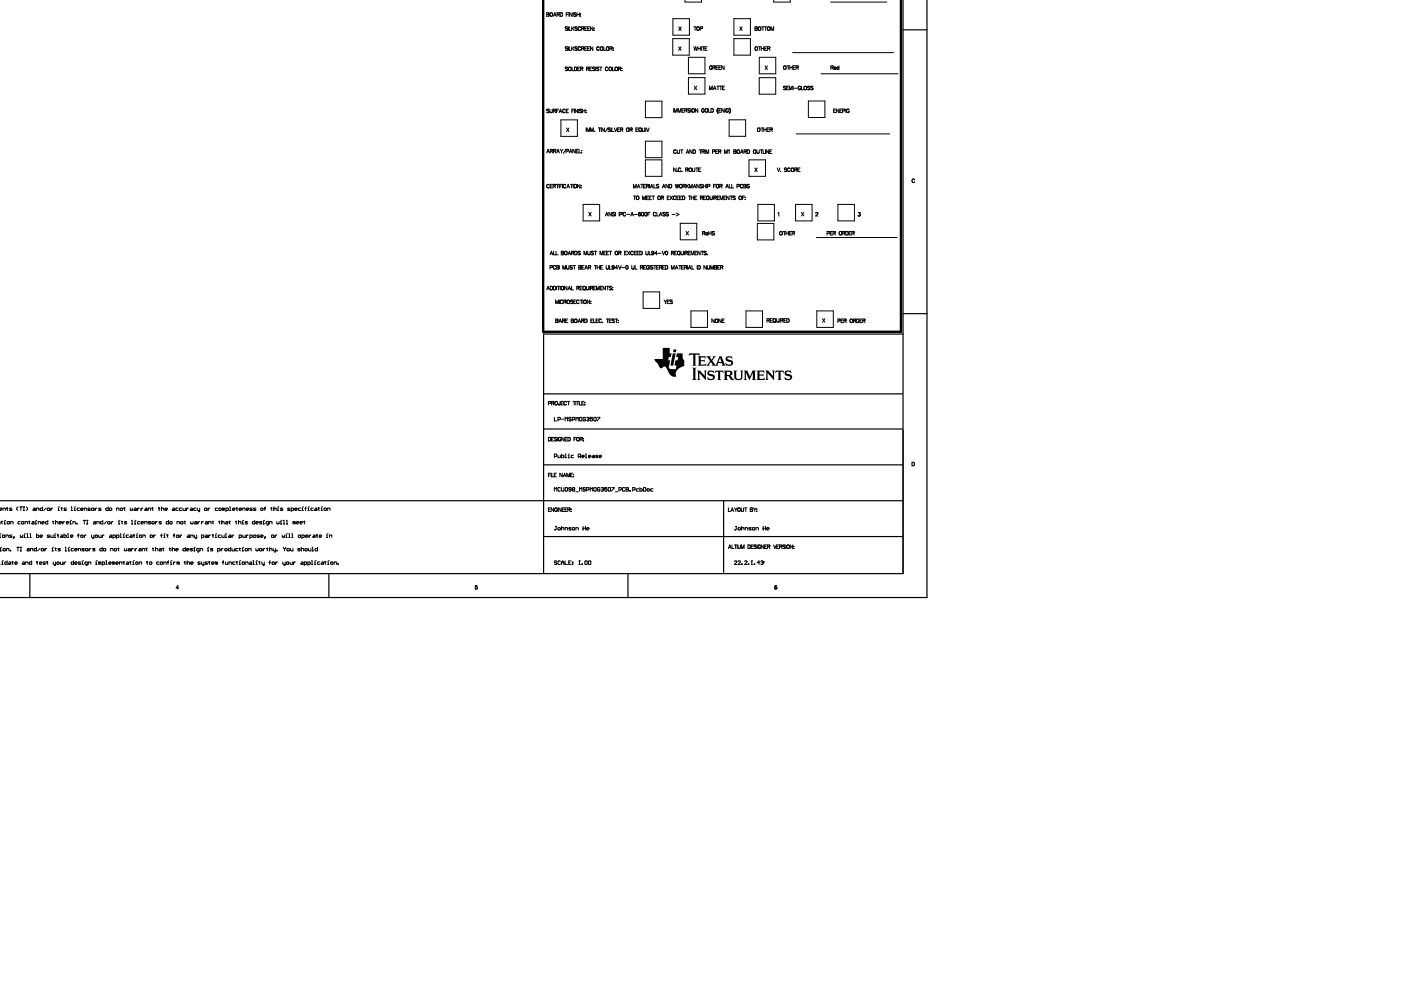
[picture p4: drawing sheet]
<svg xmlns="http://www.w3.org/2000/svg" width="297mm" height="210mm" viewBox="0 0 297 210" stroke-linecap="round" stroke-linejoin="round" font-family="sans-serif">
<g fill="none" stroke="#000" stroke-width=".21">
<path d="M145.2 0v.4h3.5v-.4M164 0v.4h3.5v-.4M115.9 2.7l.5 .1-.2 .3 .2 .1-.1 .2-.4 .1zM115.9 3.1h.3M117.3 3.5l.3-.8 .3 .8M117.5 3.2h.3M118.1 3.1l.4-.1 .1-.2-.5-.1v.8M118.4 3.1l.2 .4M118.8 2.7h.2a.41 .41 0 0 1 .3 .4 .41 .41 0 0 1-.3 .4h-.2zM120.1 3.1h.2M120.4 14.3l-.2-.1-.4 .1 .6 .6-.2 .1-.4-.1M120.4 5.8l-.2-.1-.4 .1 .6 .5-.2 .1-.4-.1"/>
<path d="M120.4 10l-.2-.1-.4 .1 .6 .6-.2 .1-.4-.1M120.5 5.7v.7M120.5 9.9v.8M120.5 2.7h-.4v.8M120.6 2.7v.8M120.7 5.7v.7h.4M120.7 9.9v.8h.4M121.2 5.7v.7M121.2 9.9v.8M121.3 2.7v.8l-.5-.8v.8M121.3 14.2v.8h.4M121.4 10.2l.3 .5"/>
<path d="M121.4 6l.3 .4M121.5 2.7v.8M121.7 3h.1M121.7 9.9l-.5 .5M121.7 5.7l-.5 .5M121.7 3l.4 .1 .1 .2-.2 .2-.3-.2M121.8 14.2h.3a.41 .41 0 0 1 .2 .4 .41 .41 0 0 1-.2 .4h-.3zM122.2 2.8l-.4-.1-.1 .3M122.3 2.7v.8M122.3 3.1h.5M122.4 5.8l-.2-.1-.3 .1 .5 .4-.2 .2-.3-.1M122.4 10l-.2-.1-.3 .1 .5 .5-.2 .2-.3-.1"/>
<path d="M122.5 14.6h.3M122.8 2.7v.8M123 14.2h-.5v.8h.5M123.1 3h.1M123.1 14.6h.4v-.3l-.4-.1v.8M123 3.4h.1M123.1 10.1a.28 .28 0 0 0-.3-.2 .28 .28 0 0 0-.2 .3v.2a.28 .28 0 0 0 .2 .3 .28 .28 0 0 0 .3-.2M123.1 5.9a.28 .28 0 0 0-.3-.2 .28 .28 0 0 0-.2 .3v.2a.28 .28 0 0 0 .2 .2 .28 .28 0 0 0 .3-.1M123.3 14.6l.3 .4M123.6 10.3l.2 .4M123.6 6l.2 .4M123.8 6h-.5"/>
<path d="M123.8 10.2l-.5 .1M123.8 10l-.5-.1v.8M123.8 10h.1M123.8 6v-.3h-.5v.7M123.8 10v.2M123.8 10.2h.1M123.8 6h.1M124 6h.3M124 10.3h.3M124.4 14.6h.4v-.3l-.4-.1v.8M124.5 5.7h-.5v.7h.5M124.5 9.9h-.5v.8h.5"/>
<path d="M124.6 6h.3M124.6 10.3h.3M124.6 14.6l.3 .4M125 14.6h.3M125.1 5.7h-.5v.7h.5M125.1 9.9h-.5v.8h.5M125.5 14.2h-.5v.8h.5M125.7 5.7v.7l-.5-.7v.7M125.7 9.9v.8l-.5-.8v.8M125.9 5.9h.1M125.9 6.4h.1M126.1 14.3l-.1-.1-.4 .1 .5 .5-.1 .2-.4-.1"/>
<path d="M126.3 14.2v.8M127 14.3l-.2-.1-.3 .1 .5 .6-.2 .1-.3-.1M127 10.1a.28 .28 0 0 0-.3-.2 .28 .28 0 0 0-.2 .3v.2a.28 .28 0 0 0 .2 .3 .28 .28 0 0 0 .3-.2M127.1 14.2h.5M127.4 14.2v.8M128 9.9v.8h.5M128.9 14.4a.28 .28 0 0 0-.3-.2 .28 .28 0 0 0-.3 .3v.2a.28 .28 0 0 0 .3 .3 .28 .28 0 0 0 .3-.2M129.3 10.3l.4-.1 .1-.2-.5-.1v.8M129.5 10.3l.3 .4M129.9 14.2v.8h.4M130 10.2h.1M130 10.6h.1"/>
<path d="M130 10.6v.1M131.1 14.6h.5v-.3l-.5-.1v.8M131.4 14.6l.2 .4M131.8 14.5h.1M131.8 14.9h.1M142.6 8.2h3.5v3.5h-3.5zM142.7 4h3.5v3.5h-3.5zM143.9 9.9l.5 .8M143.9 5.7l.5 .7M144.4 9.9l-.5 .8M144.4 5.7l-.5 .7M146 12.1h3.5v3.5h-3.5z"/>
<path d="M146 16.5h3.5v3.5h-3.5zM147.1 5.7h.5M147.1 9.9l.2 .8 .2-.8 .2 .8 .1-.8M147.2 18.3l.5 .7M147.4 5.7v.7M147.7 18.3l-.5 .7M148 9.9v.8M148 10.3h.5M148.5 6.1l.4-.1v-.2l-.4-.1v.7M148.5 9.9v.8M148.7 9.9v.8M148.9 9.9h.5"/>
<path d="M149.1 9.9v.8M149.5 10.3h.2M149.9 9.9h-.4v.8h.4M150.4 19v-.7l.3 .7 .3-.7v.7M151 14.1a.28 .28 0 0 0-.3-.1 .28 .28 0 0 0-.3 .2v.2a.27 .27 0 0 0 .3 .3 .27 .27 0 0 0 .3-.3h-.2M151.2 19l.3-.7 .3 .7M151.3 18.8h.4M151.4 14.3l.3 .4M151.6 14.3h-.5M151.6 14.2v-.2h-.5v.7M151.6 14.2v.1M151.8 14.3h.3"/>
<path d="M152 18.3h.5M152.2 18.3v.7M152.3 14h-.5v.7h.5M152.4 14.3h.3M152.6 18.3h.5M152.8 18.3v.7M152.9 14h-.5v.7h.5M153.2 18.6h.3M153.5 14v.7l-.5-.7v.7M153.6 18.3h-.4v.7h.4M155.6 4h3.5v3.5h-3.5zM155.6 8.2h3.5v3.5h-3.5z"/>
<path d="M156.8 5.7l.6 .7M157.4 5.7l-.6 .7M160.1 5.7l.4 .1-.1 .2 .2 .2-.1 .2h-.4zM160.1 6h.3M160.8 9.9h.5M161 16.5h3.5v3.5h-3.5zM161 12.1h3.5v3.5h-3.5zM161.1 9.9v.8M161.4 10.3h.5M161.4 9.9v.8M161.5 5.7h.5M161.8 5.7v.7"/>
<path d="M161.9 9.9v.8M162.1 5.7h.5M162.1 10.3h.3M162.2 14l.5 .7M162.4 5.7v.7M162.6 9.9h-.5v.8h.5M162.7 14l-.5 .7M162.7 10.3l.5-.1v-.2l-.5-.1v.8M163 10.3l.2 .4M163.5 6.4v-.7l.2 .7 .3-.7v.7M166.6 18.4l-.2-.1-.3 .1 .5 .4-.2 .2-.3-.1M166.8 18.6h.3"/>
<path d="M166.9 14h.5M167.1 14v.7M167.2 18.3h-.4v.7h.4M167.4 19v-.7l.3 .7 .2-.7v.7M167.5 14.3h.5M167.5 14v.7M168 14v.7M168.1 11.2h21.3M168.2 18.3v.7M168.2 14.3h.3M168.3 18.7h.7M168.6 14h-.4v.7h.4"/>
<path d="M168.8 14.3h.4v-.3h-.4v.7M169 14.3l.3 .4M169.7 18.5a.28 .28 0 0 0-.3-.2 .28 .28 0 0 0-.2 .3v.1a.27 .27 0 0 0 .3 .3 .27 .27 0 0 0 .2-.3h-.1M169.9 18.3v.7h.5M171.7 18.4l-.2-.1-.3 .1 .5 .5-.2 .1-.3-.1M172.4 18.4l-.2-.1-.3 .1 .5 .5-.2 .1-.3-.1M174.1 15.6h16.3M176.1 .4h11.9M176.2 14.3h.4v-.3h-.4v.7M176.4 14.3l.3 .4M176.8 14.4l.2 .3 .3-.1M176.9 14.3h.3l.1 .1h-.5z"/>
<path d="M177.9 14.3a.24 .24 0 0 0-.4 0 .24 .24 0 0 0 0 .4 .24 .24 0 0 0 .4-.1M177.9 14v.7M115.9 32.4l.3-.7 .3 .7M116 32.2h.4M116.4 23.3l-.2-.2-.3 .2 .5 .5-.2 .1-.3-.1M116.5 39.3a.28 .28 0 0 0-.4-.2 .28 .28 0 0 0-.2 .3v.2a.28 .28 0 0 0 .2 .2 .28 .28 0 0 0 .4-.1M116.6 23.1v.6l.2 .2 .3-.1v-.7M116.7 39.4h.3M116.7 32h.4v-.3h-.4v.7M116.9 32l.3 .4M117.1 39.1h-.4v.7h.4M117.3 39.4h.4v-.2l-.4-.1v.7"/>
<path d="M117.3 23.5h.4l.1-.3-.5-.1v.8M117.3 32h.5v-.3h-.5v.7M117.5 39.4l.3 .4M117.6 23.5l.2 .4M117.6 32l.3 .4M117.9 39.1h.6M118 23.5h.3M118 32.4l.3-.7 .3 .7M118.1 32.2h.4M118.2 39.1v.7M118.5 23.1h-.5v.8M118.5 39.1v.7"/>
<path d="M118.5 23.9l.3-.8 .3 .8M118.7 23.7h.3M118.7 39.4h.3M118.8 31.7l.3 .3M118.9 25.4h3.5v3.5h-3.5zM119.1 32v.4M119.2 39.1h-.5v.7M119.3 39.1v.7M119.4 31.7l-.3 .3M119.8 23.3a.28 .28 0 0 0-.3-.2 .28 .28 0 0 0-.2 .3v.2a.28 .28 0 0 0 .2 .3 .28 .28 0 0 0 .3-.2M120 39.3a.28 .28 0 0 0-.4-.2 .28 .28 0 0 0-.2 .3v.2a.28 .28 0 0 0 .2 .2 .28 .28 0 0 0 .4-.1M120 31.7l-.5 .8"/>
<path d="M120 32.1l.5-.1v-.3h-.5v.7M120.1 23.5h.2M120.1 27.1l.5 .8M120.2 39.8l.3-.7 .3 .7M120.3 39.6h.3M120.5 23.1h-.4v.8h.4M120.6 27.1l-.5 .8M120.7 32.4l.3-.7 .3 .7M120.8 32.2h.4M120.9 39.1h.5M121.2 39.1v.7M121.3 23.5h.2"/>
<path d="M121.5 39.1v.7M121.7 23.1h-.4v.8M121.8 23.1v.8M122 31.7v.7l-.5-.7v.7M122.2 32h.3M122.5 23.1v.8l-.5-.8v.8M122.6 31.7h-.4v.7h.4M122.7 23.1v.8M122.8 31.7v.7h.4M123 39.1v.7l-.6-.7v.7M123.2 39.8h.1M123.2 39.3h.1"/>
<path d="M123.4 31.9h.1M123.3 32.3h.1M123.4 23.3l-.2-.2-.4 .2 .6 .4-.2 .2-.4-.1M123.4 31.9l-.1 .1M123.5 23.5h.5M123.5 23.1v.8M124 23.1v.8M124.3 23.4h.1M124.3 27.1v.8M124.3 23.8h.1M124.3 23.8v.1M124.4 27.9v-.8l.3 .8 .3-.8v.8"/>
<path d="M125.2 27.9v-.8l.3 .8 .3-.8v.8M126 27.8h.1M126.1 27.8h-.1M126.9 27.1h.5M127.1 27.1v.8M127.5 27.1v.8M128.1 27.1v.8l-.5-.8v.8M128.8 27.1l-.5 .9M129.4 27.2l-.2-.1-.3 .1 .5 .6-.2 .1-.3-.1M129.6 27.1v.8M129.7 27.1v.8h.5M130.2 27.1l.3 .8 .3-.8"/>
<path d="M130.9 27.5h.3M131.4 27.1h-.5v.8h.5M131.5 27.5h.5v-.3l-.5-.1v.8M131.8 27.5l.2 .4M133.6 27.5h.4v-.3l-.4-.1v.8M133.8 27.5l.3 .4M134.3 39.8v-.7l.3 .7 .3-.7v.7M134.8 27.5h.3M135.1 39.8l.3-.7 .3 .7M135.2 39.6h.4M135.3 27.1h-.5v.8h.5M135.8 27.7l.2 .3"/>
<path d="M135.9 39.1h.5M136.1 39.1v.7M136.2 27.1v.6l.2 .2 .3-.1v-.7M136.5 39.4h.2M136.8 21.4h3.5v3.5h-3.5zM136.8 29.9h3.5v3.5h-3.5zM136.8 33.9h3.5v3.5h-3.5zM136.9 27.1v.8M136.9 39.1h-.4v.7h.4M137 39.4h.5v-.2l-.5-.1v.7M137.1 27.1l.3 .8 .2-.8M137.3 39.4l.3 .4"/>
<path d="M137.7 39.1v.7M137.9 39.8l.3-.7 .3 .7M138 39.6h.4M138.6 39.1v.7h.5M139.6 39.5v.1M139.6 39.6v.2l-.4-.1M139.7 39.2l-.2-.1-.3 .1 .4 .3M140.4 39.8l.3-.7 .3 .7M140.5 39.6h.4M141.7 39.1v.7l-.5-.7v.7M141.9 39.1h.3a.41 .41 0 0 1 .2 .4 .41 .41 0 0 1-.2 .3h-.3zM142.8 23v.8"/>
<path d="M143 23.8v-.8l.3 .8 .3-.8v.8M143.2 39.1l.2 .7 .1-.7 .2 .7 .2-.7M143.3 35.6v.8l-.5-.8v.8M143.4 31.9a.28 .28 0 0 0-.4-.1 .28 .28 0 0 0-.2 .3v.1a.28 .28 0 0 0 .2 .3 .28 .28 0 0 0 .4-.2M143.6 36.3h.1M143.6 31.8v.5l.2 .2 .2-.1 .1-.6M143.6 36.3v.1M143.8 23.8v-.8l.3 .8 .3-.8v.8M144.3 31.8h.5M144.3 35.8a.28 .28 0 0 0-.3-.2 .28 .28 0 0 0-.2 .3v.2a.28 .28 0 0 0 .2 .3 .28 .28 0 0 0 .3-.2M144.5 36.3l.1 .1M144.5 31.8v.7"/>
<path d="M144.6 36.4h.1M144.6 23.4h.3M144.8 39.4h.5v-.2l-.5-.1v.7M145 23h-.4v.8h.4M145.1 39.4l.2 .4M145.2 23.4h.4v-.3l-.4-.1v.8M145.4 23.4l.3 .4M145.5 32.5l.3-.7 .3 .7M145.5 39.1v.7M145.6 32.3h.4M145.6 36l.3 .4M145.7 39.4l.3 .4"/>
<path d="M145.8 35.6h-.4v.8M145.8 35.6v.1M145.8 35.7v.2l-.4 .1M146 39.1l-.5 .5M146.2 39.8v-.7l.3 .7 .3-.7v.7M146.4 23.1l-.2-.1-.4 .1 .6 .5-.2 .2-.4-.1M146.5 23v.8M146.8 31.8v.7l-.6-.7v.7M146.8 35.6v.6l.2 .2 .3-.1v-.7M147 31.8h.2a.41 .41 0 0 1 .3 .3 .41 .41 0 0 1-.3 .4h-.2zM147 39.8l.3-.7 .2 .7M147.1 39.6h.3"/>
<path d="M147.5 35.6h.5M147.8 35.6v.8M148 23v.8l-.6-.8v.8M148.1 36h.3M148.2 39.1v.7l-.5-.7v.7M148.2 31.8h.5M148.5 31.8v.7M148.6 35.6h-.5v.8h.5M148.8 32.1h.5v-.3h-.5v.7M148.9 39.5v.1M148.9 39.6v.2l-.5-.1M149 39.2l-.2-.1-.4 .1 .5 .3"/>
<path d="M149.1 32.1l.2 .4M149.1 39.1v.7M149.1 39.4h.5M149.3 23.2a.28 .28 0 0 0-.3-.2 .28 .28 0 0 0-.2 .3v.2a.27 .27 0 0 0 .2 .3 .27 .27 0 0 0 .3-.3h-.2M149.5 31.8v.7M149.6 39.1v.7M149.7 32.5v-.7l.3 .7 .3-.7v.7M149.8 39.1v.7M150 39.5l.4-.1 .1-.2-.5-.1v.7M150.2 23v.8h.5M150.8 23h.2a.41 .41 0 0 1 .3 .4 .41 .41 0 0 1-.3 .4h-.2zM151.1 32.2l.4-.1v-.3h-.4v.7"/>
<path d="M151.3 39.4h.3M151.7 39.1h-.4v.7M151.7 32.1h.3M152.1 23.9l.2 .2M152.2 23l-.2 .4 .1 .5M152.2 23l-.1 .4v.4M152.2 31.8h-.5v.7h.5M152.3 22.9l-.1 .1M152.3 32.1h.5v-.3h-.5v.7M152.4 23.4h.3M152.6 39.4h.4l.1-.2-.5-.1v.7M152.6 32.1l.3 .4"/>
<path d="M152.8 39.4l.3 .4M152.9 23h-.5v.8h.5M153.5 23v.8l-.5-.8v.8M153.6 32.5v-.7l.3 .7 .3-.7v.7M153.7 23v.8M153.9 39.8l.3-.7 .2 .7M154 39.6h.3M154.4 31.9l.2-.1v.7M154.4 23.2a.28 .28 0 0 0-.3-.2 .28 .28 0 0 0-.2 .3v.2a.27 .27 0 0 0 .3 .3 .27 .27 0 0 0 .2-.3h-.1M154.6 25.4h3.5v3.5h-3.5zM154.6 22.9l.1 .1M154.6 39.1v.7h.5"/>
<path d="M154.7 23l.1 .1M154.7 23l.2 .4-.2 .6M154.7 24l-.1 .1M154.8 23.1v.4M154.8 23.7l-.1 .3M155.1 39.1v.7h.5M155.6 31.8h.4l-.1 .3 .2 .2-.1 .2h-.4zM155.6 32.1h.3M156.3 39.5l.4-.1v-.2l-.4-.1v.7M157 32.5l.3-.7 .3 .7M157.1 32.3h.4M157.5 39.3a.28 .28 0 0 0-.3-.2 .28 .28 0 0 0-.3 .3v.2a.28 .28 0 0 0 .3 .2 .28 .28 0 0 0 .3-.1"/>
<path d="M157.7 39.1l.5 .1-.2 .2 .2 .2-.1 .2h-.4zM157.7 39.4h.3M157.8 32.1h.4v-.3h-.4v.7M158 32.1l.3 .4M158.4 31.8h.3a.41 .41 0 0 1 .3 .3 .41 .41 0 0 1-.3 .4h-.3zM158.8 33.9h3.5v3.5h-3.5zM158.9 39.2l-.2-.1-.3 .1 .5 .4-.2 .2-.3-.1M160 35.6l.5 .8M160.5 31.8v.5l.2 .2 .2-.1 .1-.6M160.5 35.6l-.5 .8M161.2 31.8h.5M161.3 27.1h.5"/>
<path d="M161.4 31.8v.7M161.6 27.1v.8M161.8 31.8v.7h.4M161.9 27.1v.8M161.9 27.5h.5M162.3 31.8v.7M162.4 27.1v.8M162.6 27.5h.3M163 31.8v.7l-.5-.7v.7M163.1 27.1h-.5v.8h.5M163.2 32.1h.3M163.2 27.5h.5v-.3l-.5-.1v.8"/>
<path d="M163.5 27.5l.3 .4M163.7 31.8h-.5v.7h.5M164.8 35.6l.3 .8 .3-.8M165.5 36.3v.1M165.5 36.4h.1M166.8 35.7l-.2-.1-.3 .1 .5 .5-.2 .2-.3-.1M167.5 35.8a.28 .28 0 0 0-.3-.2 .28 .28 0 0 0-.2 .3v.2a.28 .28 0 0 0 .2 .3 .28 .28 0 0 0 .3-.2M168.5 36l.4-.1 .1-.2-.5-.1v.8M168.7 36l.3 .4M168.8 28.4h19.8M169.2 36h.3M169.6 35.6h-.4v.8h.4"/>
<path d="M171.4 21.4h3.5v3.5h-3.5zM176.7 23.5h.3M177.2 23.1h-.5v.8h.5M177.8 23.1v.8l-.5-.8v.8M178.1 23.5h.2M178.5 23.1h-.4v.8h.4M178.7 23.5h.4v-.3l-.4-.1v.8M179.3 23.1v.8M180 23.3a.28 .28 0 0 0-.3-.2 .28 .28 0 0 0-.2 .3v.2a.27 .27 0 0 0 .3 .3 .27 .27 0 0 0 .2-.3h-.1M193.9 38.1a.28 .28 0 0 0-.3-.2 .28 .28 0 0 0-.2 .3v.2a.28 .28 0 0 0 .2 .3 .28 .28 0 0 0 .3-.2M116.6 56.7h.4l.1-.3-.5-.1v.8M116.6 54l.3-.7 .3 .7"/>
<path d="M116.7 53.8h.4M117.4 53.3v.7h.4M117.8 56.5a.28 .28 0 0 0-.3-.2 .28 .28 0 0 0-.2 .3v.2a.28 .28 0 0 0 .2 .3 .28 .28 0 0 0 .3-.2M117.9 53.3v.7h.4M118 56.3l.5 .1-.1 .3 .2 .1-.1 .2-.5 .1zM118 56.7h.4M119 53.3h.5l-.2 .3 .2 .2-.1 .2h-.4zM119 53.6h.3M119.3 57.1v-.8l.3 .8 .3-.8v.8M120.1 56.3v.6l.2 .2 .3-.1v-.7M120.4 54l.3-.7 .3 .7M120.5 53.8h.4"/>
<path d="M121.3 56.4l-.1-.1-.4 .1 .5 .5-.1 .2-.4-.1M121.4 53.6l.3 .4M121.5 56.3h.5M121.6 53.3h-.4v.7M121.6 53.3h.1M121.7 53.3l-.1 .3h-.4M121.8 56.3v.8M121.9 53.3h.2a.41 .41 0 0 1 .3 .3 .41 .41 0 0 1-.3 .4h-.2zM122.6 53.5v.1M122.6 53.6l.4 .1 .1 .2-.2 .1-.4-.1M122.7 56.3l.5 .1-.2 .3 .2 .1-.1 .2-.4 .1zM122.7 56.7h.3"/>
<path d="M123.1 53.4l-.4-.1-.1 .2M123.4 56.7h.3M123.6 43.3h3.5v3.5h-3.5zM123.8 54v-.7l.3 .7 .3-.7v.7M123.9 56.3h-.5v.8h.5M124 57.1l.3-.8 .3 .8M124.1 56.8h.4M124.6 53.3v.5l.2 .2 .3-.1v-.6M124.8 45l.5 .8M125 56.7l.2 .4M125.2 56.6l-.5 .1M125.2 56.6v-.3h-.5v.8"/>
<path d="M125.2 56.6h.1M125.3 45l-.5 .8M125.8 53.4l-.1-.1-.4 .1 .5 .4-.1 .2-.4-.1M126 53.3h.5M126 56.3h.5M126.3 53.3v.7M126.3 56.3v.8M126.6 56.7h.5M126.6 56.3v.8M127.1 56.3v.8M127.2 54v-.7l.3 .7 .3-.7v.7M127.3 56.7h.3"/>
<path d="M127.8 56.3h-.5v.8h.5M128 53.6h.3M128.4 45.8l.2-.8 .3 .8M128.5 45.5h.3M128.5 53.3h-.5v.7h.5M128.5 56.3v.6l.2 .2 .3-.1v-.7M128.6 53.6h.3M129.1 53.3h-.5v.7h.5M129.2 53.3h.5M129.2 56.3v.8h.5M129.5 53.3v.7M129.6 45v.8l-.5-.8v.8"/>
<path d="M130.2 56.6l-.1 .4h-.3M130.3 45.5h.1M130.3 45.5v.3l-.5-.1M130.3 45.1l-.1-.1-.4 .1 .5 .4M130.5 45v.8M131 56.8h-.6l.4-.5v.8M131.1 56.3l.3 .8 .3-.8M131.3 45v.8M131.4 53.6l.3 .4M131.6 53.3h-.4v.7M131.6 53.3h.1M131.6 53.3v.3h-.4"/>
<path d="M131.8 56.7h.6M131.9 45.4h-.5M131.9 45.4v-.3l-.5-.1v.8M131.9 45.4h.1M132.4 53.6h.3M132.6 45.2a.28 .28 0 0 0-.3-.2 .28 .28 0 0 0-.2 .3v.2a.28 .28 0 0 0 .2 .3 .28 .28 0 0 0 .3-.2M132.9 45.5h.6M132.9 53.3h-.5v.7h.5M133 53.3l.5 .7M133.5 53.3l-.5 .7M133.7 45.8l.3-.8 .3 .8M133.8 45.5h.4"/>
<path d="M133.9 56.3v.6l.3 .2 .2-.1 .1-.7M134.2 53.4a.28 .28 0 0 0-.3-.1 .28 .28 0 0 0-.2 .3v.1a.28 .28 0 0 0 .2 .3 .28 .28 0 0 0 .3-.2M134.3 41.6h.5M134.5 53.6h.3M134.5 45.5h.6M134.6 41.6v.7M134.7 56.3v.8h.4M134.9 53.3h-.4v.7h.4M135.1 53.6h.2M135.5 53.3h-.4v.7h.4M135.7 53.3h.2a.41 .41 0 0 1 .3 .3 .41 .41 0 0 1-.3 .4h-.2zM135.8 45.1h-.3l-.1 .4"/>
<path d="M136 56.7l.3 .4M136.1 45.1a.35 .35 0 0 1 .4 .3 .35 .35 0 0 1-.4 .4l-.1-.3zM136.2 56.6l-.4 .1M136.2 56.6v-.3h-.4v.8M136.2 56.6h.1M136.3 42.3v-.7l.2 .7 .3-.7v.7M136.5 56.7h.2M136.8 45.1a.35 .35 0 0 1 .4 .3 .35 .35 0 0 1-.4 .4l-.1-.3zM136.9 56.3h-.4v.8h.4M136.9 53.3v.5l.2 .2 .3-.1v-.6M137 41.9h.3M137.4 45.4h.2"/>
<path d="M137.5 41.6h-.5v.7h.5M137.6 56.5a.28 .28 0 0 0-.3-.2 .28 .28 0 0 0-.2 .3v.2a.27 .27 0 0 0 .2 .3 .27 .27 0 0 0 .3-.3h-.2M137.6 41.9h.3M137.6 53.3v.7h.5M137.8 56.3v.8M137.8 45h-.4v.8M138.1 41.6h-.5v.7h.5M138.2 41.6h.6M138.4 53.3l-.2 .2 .2 .2M138.4 53.7h.1M138.4 53.3h.1M138.4 53.3l.2 .2"/>
<path d="M138.4 56.4l-.1-.1-.4 .1 .5 .5-.1 .2-.4-.1M138.5 41.6v.7M138.6 56.3h.5M138.6 53.5l-.1 .5-.3-.1M138.6 53.5l-.2 .2M138.9 56.3v.8M139.1 45.2a.28 .28 0 0 0-.4-.2 .28 .28 0 0 0-.2 .3v.2a.28 .28 0 0 0 .2 .3 .28 .28 0 0 0 .4-.2M139.2 56.7h.3M139.3 45v.8h.4M139.4 53.8h-.6l.4-.5v.7M139.5 53.7h.7M139.7 56.3h-.5v.8h.5"/>
<path d="M139.8 45.8l.3-.8 .3 .8M139.9 45.5h.4M140.1 56.7l.2 .4M140.2 41.9h.4l.1-.3h-.5v.7M140.2 56.6l-.4 .1M140.3 56.6l-.1-.3h-.4v.8M140.3 56.6h-.1M140.4 53.3l.3 .7 .3-.7M140.5 41.9l.2 .4M140.5 56.7h.3M140.9 56.3h-.4v.8h.4M141 45.5h.1"/>
<path d="M141 45.5v.3l-.5-.1M141.1 45.1l-.2-.1-.4 .1 .5 .4M141.1 56.3h.2a.41 .41 0 0 1 .3 .4 .41 .41 0 0 1-.3 .4h-.2zM141.2 53.3a.35 .35 0 0 1 .4 .3 .35 .35 0 0 1-.4 .4l-.1-.3zM141.5 41.9h.3M141.7 45.5h.1M141.7 45.5v.3l-.5-.1M141.7 45.1l-.2-.1-.3 .1 .5 .4M141.9 41.6h-.4v.7h.4M142.1 41.6l.5 .7M142.4 57.1v-.8l.2 .8 .3-.8v.8M142.4 53.6h.4v-.3h-.4v.7"/>
<path d="M142.5 45.5h.6M142.6 41.6l-.5 .7M142.6 53.6l.3 .4M143 53.6h.3M143.1 57.1l.3-.8 .3 .8M143.3 56.8h.3M143.3 41.7a.28 .28 0 0 0-.3-.1 .28 .28 0 0 0-.3 .3v.1a.28 .28 0 0 0 .3 .3 .28 .28 0 0 0 .3-.2M143.4 45.1l.6 .4-.6 .3M143.5 53.3h-.5v.7h.5M143.5 41.9h.3M143.9 56.3h.5M144 53.9l.2 .2"/>
<path d="M144 41.6h-.5v.7h.5M144.1 41.9h.3M144.2 56.3v.8M144.2 47.3h3.5v3.5h-3.5zM144.4 53.3v.5l.2 .2 .3-.1v-.6M144.5 56.7h.3M144.6 41.6h-.5v.7h.5M144.7 41.6h.3a.41 .41 0 0 1 .2 .3 .41 .41 0 0 1-.2 .4h-.3zM145 56.3h-.5v.8h.5M145.1 53.3v.7M145.4 56.7l.2 .4M145.5 49.1l.5 .7"/>
<path d="M145.5 53.6l.3 .4M145.5 56.6l-.4 .1M145.6 56.6l-.1-.3h-.4v.8M145.6 56.6h-.1M145.7 53.3h-.4v.7M145.7 53.3h.1M145.7 53.3v.3h-.4M145.8 56.3v.8M145.9 53.6h.3M145.9 57.1l.3-.8 .3 .8M146 41.6h.5M146 49.1l-.5 .7"/>
<path d="M146 56.8h.4M146.2 41.6v.7M146.4 53.3h-.5v.7h.5M146.5 54v-.7l.3 .7 .3-.7v.7M146.6 41.9h.5M146.6 41.6v.7M146.7 56.3v.8h.4M147.1 41.6v.7M147.3 41.9h.3M147.3 53.6h.3M147.8 41.6h-.5v.7h.5M147.8 53.3h-.5v.7h.5"/>
<path d="M147.8 56.3v.8M148 56.3h.2a.41 .41 0 0 1 .3 .4 .41 .41 0 0 1-.3 .4h-.2zM148.4 53.3v.7l-.5-.7v.7M148.6 53.3h.6M148.7 41.9l.3 .4M148.9 53.3v.7M148.9 41.9h-.4M148.9 49.4h.5v-.3h-.5v.7M149 41.9l-.1-.3h-.4v.7M149 41.9h-.1M149.2 41.9h.3M149.2 49.4l.3 .4"/>
<path d="M149.6 41.6h-.4v.7h.4M149.8 53.4l-.2-.1-.4 .1 .6 .4-.2 .2-.4-.1M149.8 56.3v.8l-.6-.8v.8M150 56.3v.6l.2 .2 .2-.1 .1-.7M150 54h.1M150.1 42.2l.2 .2M150.3 49.4h.5M150.3 49.1v.7M150.5 41.6v.5l.2 .2 .3-.1v-.6M150.7 57.1v-.8l.3 .8 .3-.8v.8M150.8 49.1v.7M151.2 41.6v.7"/>
<path d="M151.4 41.9h.4l.1-.3h-.5v.7M151.5 56.3l.4 .1-.1 .3 .2 .1-.1 .2-.4 .1zM151.5 56.7h.3M151.5 49.2l-.2-.1-.3 .1 .5 .4-.2 .2-.3-.1M151.6 41.9l.3 .4M152.1 41.9h.3M152.2 56.7h.2M152.5 41.6h-.4v.7h.4M152.6 56.3h-.4v.8h.4M152.7 42.3v-.7l.3 .7 .2-.7v.7M152.8 56.7l.4-.1v-.2l-.4-.1v.8M153 56.7l.3 .4"/>
<path d="M153.5 41.9h.3M153.9 41.6h-.4v.7h.4M154.6 41.6v.7l-.5-.7v.7M154.8 41.6h.5M155 41.6v.7M155.9 41.7l-.2-.1-.3 .1 .5 .4-.2 .2-.3-.1M157.4 41.9h.3M157.9 41.6h-.5v.7M158 42.3h.1M158 41.8h.1M160.6 47.4h3.5v3.5h-3.5zM160.7 43.3h3.5v3.5h-3.5z"/>
<path d="M164.9 45.2l.2-.1v.7M166 49.1h.6M166.3 49.1v.7M166.6 49.4h.6M166.6 49.1v.7M167.2 49.1v.7M167.4 49.4h.3M167.8 49.1h-.4v.7h.4M168 49.4h.4v-.3h-.4v.7M168.2 49.4l.3 .4M168.7 43.3h3.5v3.5h-3.5zM169.9 45l.5 .8"/>
<path d="M170.4 45l-.5 .8M173 45.2l.1-.2 .3 .2-.5 .6h.5M173.1 50.4h17.1M175.4 49.5l.4-.1v-.3h-.4v.7M176 49.4h.3M176.5 49.1h-.5v.7h.5M176.6 49.4h.5v-.3h-.5v.7M176.9 49.4l.2 .4M177.7 43.3h3.5v3.5h-3.5zM178.7 49.4h.4v-.3h-.4v.7M178.9 49.4l.3 .4M179.3 49.1h.3a.41 .41 0 0 1 .3 .3 .41 .41 0 0 1-.3 .4h-.3z"/>
<path d="M180 49.4h.3M180.5 49.1h-.5v.7h.5M180.6 49.4h.5v-.3h-.5v.7M180.9 49.4l.2 .4M182 45.1h.4l-.2 .3a.25 .25 0 0 1 .2 .4 .25 .25 0 0 1-.5-.1M115.9 61.5l.3-.8 .3 .8M116 61.2h.4M116.7 60.7h.2a.41 .41 0 0 1 .3 .4 .41 .41 0 0 1-.3 .4h-.2zM117.3 60.7h.3a.41 .41 0 0 1 .3 .4 .41 .41 0 0 1-.3 .4h-.3zM117.8 68h.3M117.8 64.4v-.8l.3 .8 .3-.8v.8M118 60.7v.8"/>
<path d="M118.1 68h.1M118.2 60.7h.5M118.2 68h-.1M118.2 68l.1 .1M118.3 67.9l-.1-.2-.4-.1v.8h.4l.1-.3M118.3 67.9l-.1 .1M118.4 60.7v.8M118.5 68.4l.3-.8 .3 .8M118.6 68.2h.4M118.6 63.6v.8M118.8 60.7v.8M119.2 68h.5v-.3l-.5-.1v.8"/>
<path d="M119.3 63.8a.28 .28 0 0 0-.3-.2 .28 .28 0 0 0-.2 .3v.2a.28 .28 0 0 0 .2 .3 .28 .28 0 0 0 .3-.2M119.5 68l.3 .4M119.5 64l.5-.1v-.2l-.5-.1v.8M119.8 64l.2 .4M119.9 68h.3M120.2 60.7v.8l-.5-.8v.8M120.4 67.6h-.5v.8h.5M120.4 61.5l.3-.8 .3 .8M120.5 61.2h.4M121.1 67.6l.5 .1-.2 .3 .2 .2v.2h-.5zM121.1 68h.3M121.2 60.7v.8h.4"/>
<path d="M121.5 63.7l-.2-.1-.3 .1 .5 .5-.2 .2-.3-.1M121.6 64h.3M122.1 63.6h-.5v.8h.5M122.3 61.1l.4-.1 .1-.2-.5-.1v.8M122.5 61.1l.3 .4M122.6 68.4l.2-.8 .3 .8M122.7 68.2h.3M122.8 63.8a.28 .28 0 0 0-.3-.2 .28 .28 0 0 0-.3 .3v.2a.28 .28 0 0 0 .3 .3 .28 .28 0 0 0 .3-.2M123 61.1h.3M123 63.6h.5M123.2 63.6v.8M123.4 60.7h-.4v.8h.4"/>
<path d="M123.6 68l.2 .4M123.6 63.6v.8M123.7 68h-.4M123.8 67.9l-.1-.2-.4-.1v.8M123.8 67.9l-.1 .1M123.9 61.3l.2 .2M124 67.6h.2a.41 .41 0 0 1 .3 .4 .41 .41 0 0 1-.3 .4h-.2zM124.3 60.7v.5l.2 .3 .3-.1v-.7M125 63.6v.8l-.5-.8v.8M125 60.7v.8M125.2 61.1l.4-.1 .1-.2-.5-.1v.8M125.3 63.9h.1"/>
<path d="M125.3 64.3h.1M125.3 68h.2M125.5 61.1l.2 .4M125.7 67.6h-.4v.8h.4M125.9 67.6v.8h.4M125.9 61.1h.3M126.3 60.7h-.4v.8h.4M126.4 68h.3M126.5 61.5v-.8l.3 .8 .3-.8v.8M126.8 67.6h-.4v.8h.4M127.3 61.1h.3M127.5 67.8a.28 .28 0 0 0-.3-.2 .28 .28 0 0 0-.2 .3v.2a.28 .28 0 0 0 .2 .3 .28 .28 0 0 0 .3-.2"/>
<path d="M127.8 68.4h.1M127.7 60.7h-.4v.8h.4M128.4 60.7v.8l-.5-.8v.8M128.6 67.6h.5M128.6 60.7h.5M128.8 67.6v.8M128.8 60.7v.8M129.2 68h.3M129.6 67.6h-.4v.8h.4M129.7 60.8l-.2-.1-.3 .1 .5 .4-.2 .3-.3-.1M129.9 61.4h.1M129.9 61h.1"/>
<path d="M130.3 67.8l-.2-.2-.3 .2 .5 .4-.2 .2-.3-.1M130.4 67.6h.5M130.7 67.6v.8M131.1 67.9h.1M131.1 68.3h.1M136.4 61.9h3.5v3.5h-3.5zM140.8 63.6l.3 .4M141.1 64v.4M141.4 63.6l-.3 .4M141.5 64h.2M141.9 63.6h-.4v.8h.4M142.6 63.7l-.2-.1-.3 .1 .5 .5-.2 .2-.3-.1"/>
<path d="M146.5 65.9h3.5v3.5h-3.5zM151.4 67.6v.8l-.5-.8v.8M152.9 67.6v.8l-.5-.8v.8M153.1 68h.3M153.6 67.6h-.5v.8h.5M158.2 65.9h3.5v3.5h-3.5zM162.6 67.9h.5v-.3h-.5v.7M162.9 67.9l.2 .4M163.3 67.9h.3M163.8 67.6h-.5v.7h.5M164.2 68.2l.2 .2M164.7 67.6v.5l.2 .2 .2-.1 .1-.6"/>
<path d="M165.4 67.6v.7M165.5 67.9h.5v-.3h-.5v.7M165.8 67.9l.2 .4M166.2 67.9h.3M166.7 67.6h-.5v.7h.5M166.8 67.6h.3a.41 .41 0 0 1 .2 .4 .41 .41 0 0 1-.2 .3h-.3zM173.2 65.9h3.5v3.5h-3.5zM174.4 67.6l.5 .7M174.9 67.6l-.5 .7M177.6 68h.5v-.3l-.5-.1v.8M178.3 68h.3M178.8 67.6h-.5v.8h.5"/>
<path d="M179.2 68l.2 .4M179.4 68h-.5M179.4 67.9v-.2l-.5-.1v.8M179.4 67.9v.1M180.9 68h.5v-.3l-.5-.1v.8M181.2 68l.3 .4M181.6 67.6h.3a.41 .41 0 0 1 .2 .4 .41 .41 0 0 1-.2 .4h-.3zM182.3 68h.3M182.8 67.6h-.5v.8h.5M182.9 68h.4l.1-.3-.5-.1v.8M183.2 68l.2 .4M116.3 92.7h.2a.41 .41 0 0 1 .3 .4 .41 .41 0 0 1-.3 .4h-.2z"/>
<path d="M116.7 85.5h-.4M116.7 85.4v.1M116.7 85.4v-.3h-.4v.8M116.9 85.5l.5-.1v-.2l-.5-.1v.8M116.9 93.1h.3M117.2 85.5l.3 .4M117.4 92.7h-.5v.8h.5M117.5 96.8l.5-.1-.1-.4h-.4v.7M117.5 88.5v.7h.5M118 93.2h.1M118 93.2v.3l-.5-.1M118.1 92.8l-.2-.1-.4 .1 .5 .4"/>
<path d="M118.2 92.7v.8M118.3 89h.4l.1-.4-.5-.1v.7M118.3 96.5l.1 .5h.4v-.5M118.7 85.1v.7h-.2l-.1-.2M118.9 92.9a.28 .28 0 0 0-.3-.2 .28 .28 0 0 0-.2 .3v.2a.27 .27 0 0 0 .3 .3 .27 .27 0 0 0 .2-.3h-.2M118.9 85.5h.3M119.1 96.3v.7l.5-.1-.2-.4h-.3M119.1 88.9h.5M119.4 85.1h-.5v.8h.5M119.6 92.7v.8l-.5-.8v.8M119.8 93.1h.3M119.8 89.2v-.7l.3 .2 .2-.2v.7"/>
<path d="M119.8 96.3h.1v.7M119.8 97h.3M120.1 85.3a.28 .28 0 0 0-.3-.2 .28 .28 0 0 0-.3 .3v.2a.28 .28 0 0 0 .3 .3 .28 .28 0 0 0 .3-.2M120.3 92.7h-.5v.8h.5M120.3 85.1h.5M120.4 92.7h.3a.41 .41 0 0 1 .2 .4 .41 .41 0 0 1-.2 .4h-.3zM120.5 96.5h.1v.5M120.5 97h.2M120.5 85.1v.8M120.6 96.3h.1M121.1 88.6l-.1-.1-.4 .1 .1 .3 .4 .1-.1 .2-.4-.1M121.3 89h.4l.1-.4-.5-.1v.7"/>
<path d="M121.5 85.1h.5M121.6 96.5l-.5 .2 .1 .3h.4M121.7 93.1h.3M121.7 85.1v.8M122.1 85.1v.8M122.1 89.2v-.7l.3 .2 .2-.2v.7M122.2 92.7h-.5v.8M122.2 85.1h.6M122.5 85.1v.8M122.6 96.8h.4l.1-.4-.5-.1v.7M122.8 85.1v.8h.5M122.9 88.6l.1-.1 .4 .1-.2 .6-.3-.1z"/>
<path d="M122.9 96.8l.2 .2M123 93.1h.4l.1-.3-.5-.1v.8M123.3 93.1l.2 .4M123.4 85.5h.3M123.4 96.8h.5l-.2-.3-.3 .2 .1 .3h.2M123.7 93.5h.1M123.7 93h.1M123.8 85.1h-.4v.8h.4M124 85.4h.1M124 85.8h.1M124.1 88.6l-.1-.1-.4 .1 .1 .6 .4-.1v-.2h-.2M124.1 96.3h.2v.7"/>
<path d="M124.1 97h.3M124.4 88.6l.4-.1 .1 .2M124.6 88.9h.2M124.8 96.8h.5l-.2-.3-.3 .2v.2l.3 .1M124.8 88.9l.1 .1-.1 .2-.4-.1M124.9 88.7h.1M124.9 88.7l-.1 .2M125.7 88.5h-.6v.4l.3-.2 .3 .2-.2 .3-.4-.1M125.7 96.5l.3 .2v.3h-.3l-.2-.1 .2-.1h.3M125.9 88.6l.1-.1 .4 .1-.1 .6-.4-.1zM126.7 88.5h.5l-.5 .7M126.8 96.5l-.5 .2 .5 .2-.5 .1"/>
<path d="M127 96.8h.6l-.2-.3-.4 .2v.2l.4 .1M193.4 98h.2a.41 .41 0 0 1 .3 .4 .41 .41 0 0 1-.3 .4h-.2zM-.1 119.7h.1M-.1 107.8l.5 .1v.1h-.4M-.1 113.9h.2M-.1 110.7v.4M-.1 113.4l.1 .5M-.1 108.2h.4M0 110.8h.1M0 113.2h.1M0 116.8h.3M0 116.3h.1v.5"/>
<path d="M.1 116h.1M.3 110.6h.2M.4 119.7h.2M.4 119.2h.1v.5M.4 110.5l.1 .6M.5 118.9h.1M.5 113.6l.4-.2 .1 .4-.4 .1zM.6 108.2v-.5l.5 .2v.3M.6 116.4l.4-.1 .1 .4-.3 .1zM.9 110.6h.1v.5M.9 111.1h.2M1 110.3h.1"/>
<path d="M1.3 113.9v-.5l.5 .2v.3M1.4 116.8v-.5l.5 .1v.4M1.4 107.7h.2M1.5 118.9v.8l-.5-.2 .1-.3h.4M1.5 107.6l.1 .6M1.6 110.6l.4 .1-.1 .4-.4-.1zM1.9 119.2l.4 .1v.4h-.4l-.1-.2 .1-.1h.4M2.2 116.7l.1 .1zM2.3 111.1v-.5h.4l.1 .5M2.5 119.2h.3M2.5 113.4l-.5 .2 .5 .2-.5 .1M2.5 107.7l-.5 .2 .5 .2-.5 .1"/>
<path d="M2.7 119l.1 .7M2.9 113.8l.1 .1zM3 113.9l-.2 .3M3.2 119.4h.5l-.2-.2-.3 .1 .1 .4h.2M3.5 116h.6M3.8 116v.8M3.8 107.5l-.3 .2v.3l.3 .2M4.2 107.5h.5M4.3 113.4l.1 .5 .4-.1v-.4M4.3 116.8h.3M4.3 116h.3M4.3 110.6l-.5 .1 .1 .4h.4"/>
<path d="M4.4 107.5v.7M4.4 116v.8M4.6 110.7l.3-.1 .2 .4-.4 .1zM4.8 119.2l.4 .1v.4h-.4l-.1-.2 .1-.1h.4M4.9 108.2h.3M4.9 107.5h.3M5.1 113.4h.1v.5M5.1 113.9h.2M5.1 107.5v.7M5.2 113.2h.1M5.3 111.1v-.5h.4l.1 .5M5.4 119.7v-.5l.6 .1v.4"/>
<path d="M5.6 107.5l.2 .2v.3l-.2 .2M5.7 113.9h.3M5.7 113.2h.1v.7M5.8 116.3l.4 .1v.4h-.4l-.1-.1 .1-.2h.4M6.1 110.6h.2M6.2 110.5l.1 .6M6.3 113.2h.2v.7M6.3 113.9h.3M6.5 116.8v-.5h.3l.2 .5M6.7 118.9v.8l-.5-.2 .1-.3h.4M6.8 110.6l.4 .1v.4h-.4l-.1-.1 .1-.2h.4M7.1 107.7l.4 .2v.3h-.4l-.1-.1 .1-.1h.4"/>
<path d="M7.5 111.1h.2M7.5 110.6h.1v.5M7.6 110.3h.1M7.7 119.2h.3M7.7 116v.8l-.5-.1 .1-.4h.4M7.7 108.2v-.5l.5 .2v.3M7.7 113.2v.7l.5-.1-.1-.4h-.4M7.9 119l.1 .7M8.1 111.1v-.5h.4l.1 .5M8.4 119.4h.5l-.2-.2-.3 .1v.2l.3 .2M8.5 116.3l-.5 .5M8.5 113.7h.5l-.1-.3-.4 .2 .1 .3h.3"/>
<path d="M8.7 116.4l.4-.1 .2 .4-.4 .1zM8.9 110.8h.5l-.1-.2-.4 .1 .1 .4h.3M9 107.5v.7h-.4l-.1-.3 .5-.2M9.5 116.3v.5M9.6 119.2l-.5 .1 .5 .2-.5 .2M9.8 107.7l-.5 .5M9.9 119.2h.2M9.9 116.3l-.4 .2M10 107.9l.4-.2 .1 .4-.4 .1zM10 119l.1 .7M10.1 110.3v.8l-.5-.1 .2-.4h.3M10.5 113.4l-.5 .2 .5 .2-.5 .1"/>
<path d="M10.8 113.4l.1 .5h.4v-.5M10.8 107.7v.5M11 116.8h.3M11 116.3h.2v.5M11.2 116h.1M11.2 110.6h.2M11.2 107.7l-.4 .3M11.3 119.2v.3l.5 .2M11.3 110.5l.1 .6M11.5 113.9h.3M11.5 113.4h.2v.5M11.7 113.2h.1"/>
<path d="M11.7 116.3h.2M11.8 110.3v.8M11.8 116.2l.1 .6M11.8 119.2v.6l-.3 .1M11.8 110.7l.4-.1 .1 .5M12 119.3l.4-.1 .1 .3-.3 .2zM12.2 113.4h.2M12.3 113.3l.1 .6M12.3 108.2h.2M12.3 107.7h.1v.5M12.4 107.5h.1M12.5 110.8h.6l-.2-.2-.4 .1 .2 .4h.2"/>
<path d="M12.8 116.3l-.5 .1 .5 .3-.5 .1M12.8 119.2l.1 .5h.4v-.5M12.9 113.4l.4 .2v.3h-.4l-.1-.1 .1-.1h.4M12.9 107.7h.3M13.1 107.6l.1 .6M13.3 110.6v.5M13.6 113.2v.7l.5-.1-.2-.4h-.3M13.6 119.2v.5M13.7 110.6l-.4 .2M13.8 116.8h.3M13.8 116h.1v.8M13.9 119.2l-.3 .2"/>
<path d="M14.1 110.8h.5l-.2-.2-.3 .1 .1 .4h.2M14.1 107.7l-.5 .2 .5 .2-.5 .1M14.3 113.9h.3M14.3 113.2h.1v.7M14.4 116.8h.3M14.4 116.3h.2v.5M14.6 116h.1M14.8 110.6h.2v.5M14.8 111.1h.3M15 110.3h.1M15 113.7h.5l-.2-.3-.3 .2 .1 .3h.2M15.1 108.2h.2"/>
<path d="M15.1 107.5h.1v.7M15.5 111.1v-.5l.5 .1v.4M15.6 118.9v.8l-.5-.2 .1-.3h.4M15.6 116.3l-.5 .1 .1 .4h.4M15.7 107.7h.1v.5M15.7 108.2h.3M15.8 107.5h.1M15.8 119.4h.5l-.1-.2-.4 .1v.2l.4 .2M15.8 116.5h.5l-.1-.2-.4 .1v.3l.4 .1M16.2 111l.1 .1zM16.5 113.6h.2M16.6 116.8v-.5h.4l.1 .5"/>
<path d="M16.7 113.2l-.1 .7M16.9 107.7l-.6 .2 .2 .3h.4M17.1 119.2l-.5 .1 .5 .2-.5 .2M17.1 108h.5l-.1-.3-.4 .2v.2l.4 .1M17.1 113.6l.4-.2 .1 .4-.4 .1zM17.4 119.7h.2M17.4 119.2h.1v.5M17.5 118.9h.1M17.6 110.3h.5M17.9 116.3l-.5 .1 .5 .3-.5 .1M17.9 108.2v-.5l.5 .2v.3M17.9 110.3v.8"/>
<path d="M17.9 113.4v.5M18.1 116.4l.4-.1 .1 .4-.3 .1zM18.3 113.4l-.4 .3M18.4 111.1h.2M18.4 110.3h.2M18.5 119.7l-.5-.2 .1-.3h.4v.6l-.2 .1M18.5 110.3v.8M18.8 119.7v-.5l.5 .1v.4M18.9 116.3v.5M19.1 107.7l-.5 .2 .5 .2-.5 .1M19.3 116.3l-.4 .2M19.4 113.4v.4l.5 .1"/>
<path d="M19.4 107.9l.4-.2 .1 .4-.4 .1zM19.9 113.4v.7l-.3 .1M19.9 110.6l.4 .1v.4h-.4l-.1-.1 .1-.2h.4M20.2 116.3l-.6 .1 .6 .3-.6 .1M20.2 113.6l.3-.2 .2 .4-.4 .1zM20.2 107.7v.5M20.3 119.7h.2M20.3 119.2h.1v.5M20.4 118.9h.1M20.5 111.1v-.5h.4l.1 .5M20.5 107.7l-.3 .3M20.9 113.4l.1 .5h.4v-.5"/>
<path d="M21.2 119.3l-.3-.1v.5M21.2 119.3v.4M21.2 119.3l.1-.1 .1 .1v.4M21.4 107.7l-.5 .2 .5 .2-.5 .1M21.7 119.7h.4l.1-.4-.5-.1v.7M21.7 116v.8l-.5-.1 .1-.4h.4M21.7 113.4v.5M21.8 110.3v.8l-.5-.1 .1-.4h.4M22.1 116.3l.3 .1-.1 .4-.4-.1zM22.1 113.4l-.4 .3M22.4 119.7h.3M22.4 118.9h.2v.8"/>
<path d="M22.6 110.6l-.5 .5M22.8 110.7l.4-.1 .1 .4-.4 .1zM22.9 107.5v.7l-.5-.1 .2-.4h.3M23.1 119.4h.5l-.2-.2-.3 .1v.2l.3 .2M23.2 107.9l.4-.2 .1 .4-.4 .1zM23.3 113.4l.4 .2v.3h-.4l-.1-.1 .1-.1h.4M23.4 116.8v-.5l.6 .1v.4M23.6 110.6v.5M24 113.9h.3l.2-.3-.5-.2v.8M24 110.6l-.4 .2M24.1 119.3l-.3-.1v.5M24.1 119.3v.4"/>
<path d="M24.1 119.3l.1-.1 .1 .1v.4M24.3 116.3l.4 .1-.1 .4-.4-.1zM24.6 119.4h.5l-.1-.2-.4 .1v.2l.4 .2M24.7 113.9h.4l.1-.3-.5-.2v.8M24.7 108.2v-.5h.4l.1 .5M25 116.3h.2M25.1 116.2l.1 .6M25.1 110.6h.1v.5M25.1 111.1h.2M25.2 110.3h.1M25.3 119.7v-.5l.6 .1v.4M25.5 113.9h.2"/>
<path d="M25.5 113.2h.1v.7M25.5 107.9l.4-.2 .1 .4-.4 .1zM25.7 110.6h.3M25.9 110.5l.1 .6M26.1 119.2h.3M26.1 113.4h.1v.5M26.1 113.9h.3M26.2 113.2h.1M26.2 119l.2 .7M26.2 107.7h.3M26.4 107.6l.1 .6M26.4 116.3l.1 .5 .4-.1v-.4"/>
<path d="M26.9 119.2l.4 .1v.4h-.4l-.2-.2 .2-.1h.4M26.9 110.6l-.5 .1 .5 .3-.5 .1M27.3 116.3l.3 .1v.4h-.3l-.2-.1 .2-.2h.3M27.3 113.4l-.6 .2 .2 .3h.4M27.5 119.2h.3M27.6 107.7l.2 .5 .3-.1v-.4M27.6 119l.2 .7M27.6 113.4l.4 .2v.3h-.4l-.1-.1 .1-.1h.4M27.9 116.3v.5M27.9 110.3h.1v.8M27.9 111.1h.2M28.1 119.7h.3"/>
<path d="M28.1 119.2h.2v.5M28.3 118.9h.1M28.3 116.3l-.4 .2M28.3 113.4h.2M28.4 113.3l.1 .6M28.5 110.6h.1v.5M28.5 111.1h.3M28.5 107.7l.4 .2v.3h-.4l-.1-.1 .1-.1h.4M28.6 110.3h.1M28.6 116.3v.5M28.8 119.3l.4-.1 .1 .3-.4 .2zM28.9 113.9h.3"/>
<path d="M28.9 113.4h.1v.5M29 113.2h.1M29 116.3l-.4 .2M29.2 107.7v.5M29.5 107.7l-.3 .3M29.5 119.7v-.5l.5 .1v.4M29.5 113.6l.4-.2 .1 .4-.3 .1zM29.5 116.3l.4 .1v.4h-.4l-.1-.1 .1-.2h.4M29.7 110.6l-.5 .1 .1 .4h.4M29.9 110.8h.5l-.1-.2-.4 .1 .1 .4h.3M29.9 107.7v.5M30.2 116.8v-.5h.3l.2 .5"/>
<path d="M30.3 113.9v-.5l.5 .2v.3M30.3 107.7l-.4 .3M30.7 111.1v-.5h.4l.1 .5M30.8 107.7l.4 .2v.3h-.4l-.1-.1 .1-.1h.4M30.9 116.3h.3M31.1 119.2h.2M31.1 116.2l.1 .6M31.2 119l.1 .7M31.4 108.2v-.5l.5 .2v.3M31.7 119.3l.4-.1 .1 .3-.4 .2zM31.8 113.6l.4-.2 .1 .4-.4 .1zM31.9 110.6l-.5 .1 .5 .3-.1 .1h-.4"/>
<path d="M32.2 110.7l.4-.1 .1 .4-.4 .1zM32.2 107.7h.2M32.3 107.6l.1 .6M32.3 116.3h.3M32.4 116.2l.2 .6M32.6 113.4v.5M33 113.4l-.4 .3M33 116.4l.3-.1 .2 .5M33 110.6v.5M33 116v.8M33.3 110.6l-.3 .2M33.6 107.7h.2"/>
<path d="M33.7 119.2l-.5 .1 .1 .4h.4M33.7 107.6l.1 .6M33.8 116.3l.4 .1v.4h-.4l-.1-.1 .1-.2h.4M34 119.3l.4-.1 .1 .3-.4 .2zM34.1 113.6h.3M34.2 107.9l.4-.2 .1 .5M34.2 110.6h-.4l-.1 .1 .1 .1 .4 .2-.5 .1M34.2 107.5v.7M34.4 113.2l-.2 .7M34.5 116.3h.2M34.6 116.2l.1 .6M34.7 119.7v-.5l.5 .1v.4"/>
<path d="M34.7 113.9h.3M34.7 113.4h.2v.5M34.9 113.2h.1M35 108h.5l-.1-.3-.4 .2v.2l.4 .1M35.4 113.4h.2M35.5 119.3h.2M35.5 113.3l.1 .6M35.7 110.3v.8l-.5-.1 .2-.4h.3M35.7 118.9l-.1 .8M35.9 116.3h.2M36 110.7l.4-.1 .1 .4-.4 .1zM36 116.2l.1 .6"/>
<path d="M36.1 119.7h.3M36.1 119.2h.2v.5M36.3 118.9h.1M36.5 116.4l.4-.1 .1 .5M36.5 116v.8M36.6 107.7l.4 .2v.3h-.4l-.1-.1 .1-.1h.4M36.8 119.2v.5M36.8 113.6h.2M37 113.2l-.1 .7M37.1 119.2l-.3 .2M37.3 116.5h.5l-.2-.2-.3 .1v.3l.3 .1M37.4 113.6l.4-.2 .1 .4-.4 .1z"/>
<path d="M37.5 111.1v-.5h.4l.1 .5M37.8 119.3l-.3-.1v.5M37.8 119.3v.4M37.8 119.3l.1-.1 .1 .1v.4M37.8 107.7l-.5 .2 .1 .3h.4M38.2 113.4v.5M38.4 110.6l.4 .1-.1 .4-.4-.1zM38.5 107.7l-.5 .2 .2 .3h.3M38.5 113.4l-.3 .3M38.8 107.7l.1 .5h.4v-.5M39 119.2h.3M39 110.6h.3"/>
<path d="M39.2 110.5l.1 .6M39.2 119l.1 .7M39.3 116v.8l-.5-.1 .1-.4h.4M39.5 116.5h.6l-.2-.2-.4 .1v.3l.4 .1M39.5 107.7v.5M39.7 119.3l.4-.1 .1 .5M39.7 118.9v.8M39.8 113.4l.4 .2v.3h-.4l-.1-.1 .1-.1h.4M39.9 107.7l-.4 .3M40.4 119.4h.5l-.1-.2-.4 .1v.2l.4 .2M40.4 110.6l.2 .5 .3-.1v-.4M40.4 113.9v-.5l.5 .2v.3"/>
<path d="M40.4 107.7l.4 .2v.3h-.4l-.1-.1 .1-.1h.4M40.8 116.3l-.5 .1 .5 .3-.5 .1M41.1 116.8h.2M41.1 116.3h.1v.5M41.2 116h.1M41.2 113.4v.4l.5 .1M41.3 110.6l.4 .1v.4h-.4l-.1-.1 .1-.2h.4M41.6 107.7l-.5 .2 .1 .3h.4M41.7 113.4v.7l-.3 .1M41.8 107.7l.2 .5h.3M42 110.6v.5M42.2 116.8l-.5-.1 .1-.4h.4v.6l-.2 .2"/>
<path d="M42.3 110.6l-.3 .2M42.3 107.7v.7l-.2 .1M42.5 119.2l-.5 .1 .3 .1 .2 .1-.2 .2h-.3M42.5 116.8v-.5l.5 .1v.4M42.7 119.2v.3l.5 .2M42.7 113.9h.4l.1-.3-.5-.2v.8M42.7 110.6v.5M43.1 110.6l-.4 .2M43.2 119.2v.6l-.2 .1M43.4 107.9l.3-.2 .2 .4-.4 .1zM43.6 110.6l.4 .1v.4h-.4l-.1-.1 .1-.2h.4M43.6 113.4l.4 .2v.3h-.4l-.1-.1 .1-.1h.4"/>
<path d="M44 119.2l-.5 .1 .4 .1 .1 .1-.1 .2h-.4M44 116.8h.2M44 116.3h.1v.5M44.1 116h.1M44.1 107.7v.5M44.2 119.2h.3M44.2 111.1v-.5h.4l.1 .5M44.2 113.4v.5M44.4 119l.1 .7M44.5 107.7l-.4 .3M44.6 113.4l-.4 .3M44.9 119.4h.5l-.1-.2-.4 .1v.2l.4 .2"/>
<path d="M45 113.4h.3M45 110.6h.3M45.1 116.3h-.4l-.1 .1 .1 .1 .4 .2-.5 .1M45.1 110.5l.2 .6M45.1 113.3l.2 .6M45.6 113.9h.3M45.6 113.4h.2v.5M45.8 113.2h.1M45.9 119.3l-.3-.1v.5M45.9 119.3v.4M45.9 119.3l.1-.1 .1 .1v.4M46.1 107.7l-.5 .2 .2 .3h.3"/>
<path d="M46.1 116.8h.4l.1-.4-.5-.1v.8M46.4 107.9l.4-.2 .1 .4-.4 .1zM46.4 110.6h.2M46.5 110.5l.1 .6M46.8 113.4l-.5 .2 .1 .3h.4M46.9 116.3v.5M47 110.7l.4-.1 .1 .5M47 113.4l.2 .5h.3v-.5M47 110.3v.8M47.2 119.3h.2M47.3 116.3l-.4 .2M47.4 118.9l-.1 .8"/>
<path d="M47.4 107.9l.1-.2 .2 .2v.3M47.4 107.9l-.2-.2v.5M47.4 107.9v.3M47.7 116.4l.3-.1 .2 .4-.4 .1zM47.8 119.2l.1 .5h.4v-.5M47.8 113.9h.2M47.8 113.2h.1v.7M47.9 110.6l.4 .1v.4h-.4l-.1-.1 .1-.2h.4M47.9 108.2h.4l.1-.3-.5-.2v.8M48.5 119.7v-.5l.6 .1v.4M48.5 113.4l.4 .2v.3h-.4l-.1-.1 .1-.1h.4M48.5 110.6h.3"/>
<path d="M48.7 110.5l.1 .6M48.7 108.2h.2M48.7 107.5h.1v.7M48.9 116v.8l-.5-.1 .1-.4h.4M49.2 116.3l.1 .5h.4v-.5M49.2 113.4v.5M49.3 108h.5l-.1-.3-.4 .2 .1 .3h.3M49.6 113.4l-.4 .3M49.8 119.2l-.5 .1 .1 .4h.4M49.9 110.6h.3M50.1 119.2h.2M50.1 110.5l.1 .6"/>
<path d="M50.1 107.7h.2M50.2 107.6l.1 .6M50.2 119l.1 .7M50.4 116.3l-.5 .1 .2 .4h.3M50.6 110.7l.4-.1 .1 .5M50.6 110.3v.8M50.7 119.7h.3M50.7 119.2h.1v.5M50.7 116.3h.3M50.7 113.9h.4l.1-.3-.5-.2v.8M50.7 108h.5l-.1-.3-.4 .2v.2l.4 .1M50.8 118.9h.1"/>
<path d="M50.8 116.2l.2 .6M51.3 119.3l.4-.1 .1 .3-.3 .2zM51.3 116.8h.3M51.3 116.3h.2v.5M51.3 110.6h.2v.5M51.3 111.1h.3M51.5 116h.1M51.5 110.3h.1M51.5 108.2v-.5l.5 .2v.3M51.5 113.4l.1 .5h.4v-.5M52 116.4l.4-.1 .1 .4-.4 .1zM52.1 119.7v-.5h.4l.1 .5"/>
<path d="M52.2 108h.5l-.1-.3-.4 .2v.2l.4 .1M52.2 113.4v.5M52.5 110.6l-.5 .1 .5 .3-.1 .1h-.4M52.6 113.4l-.4 .3M52.7 116.8v-.5h.4l.1 .5M53 119.2l.4 .1v.4h-.4l-.1-.2 .1-.1h.4M53 113.9h.4l.1-.3-.5-.2v.8M53.5 107.7l-.5 .2 .4 .1 .1 .1-.1 .1h-.4M53.6 119.7h.3M53.6 118.9h.1v.8M53.7 113.6l.4-.2 .2 .4-.4 .1zM54 110.3v.8l-.5-.1 .1-.4h.4"/>
<path d="M54.3 119.7h.2M54.3 119.2h.1v.5M54.3 110.8h.5l-.2-.2-.3 .1 .1 .4h.2M54.3 116.3l.1 .5 .4-.1v-.4M54.3 107.7l-.6 .2 .6 .2-.6 .1M54.4 118.9h.1M54.9 119.2h.2M55 116.4l.4-.1 .1 .4-.4 .1zM55 119l.1 .7M55 113.4l-.5 .2 .4 .1 .1 .1-.1 .1h-.4M55.3 107.9l.3-.2 .2 .4-.4 .1zM55.3 113.7h.5l-.2-.3-.3 .2v.2l.3 .1"/>
<path d="M55.5 119.2l.1 .5h.4M55.5 110.6l-.5 .1 .5 .3-.1 .1h-.4M55.8 116.3v.5M55.8 111.1h.2M55.8 110.6h.1v.5M55.9 110.3h.1M56 119.2v.6l-.2 .1M56 107.9h.3M56.2 116.3l-.4 .2M56.2 113.8l.1 .1zM56.3 113.9l-.3 .3M56.3 107.5l-.1 .7"/>
<path d="M56.5 116.3h.3M56.7 116.2l.1 .6M56.9 111.1l-.5-.1 .1-.4h.4v.6l-.2 .1M57 119.3h.3M57.2 111.1v-.5h.3l.2 .5M57.2 116v.8M57.2 116.4l.3-.1 .2 .5M57.3 118.9l-.1 .8M57.4 107.7h.3M57.5 107.6l.2 .6M57.5 113.6l.4-.2 .2 .4-.4 .1zM57.7 119.3l.4-.1 .1 .3-.4 .2z"/>
<path d="M57.9 116.3v.4l.5 .1M58.1 107.9l.3-.2 .2 .5M58.1 107.5v.7M58.3 113.4v.5M58.4 116.3v.6l-.2 .2M58.4 119.2v.5M58.7 110.6l.1 .5 .4-.1v-.4M58.7 116.7l.1 .1zM58.7 113.4l-.4 .3M58.8 119.2l-.4 .2M58.8 108.2h.3M58.8 107.7h.1v.5"/>
<path d="M58.9 107.5h.1M59.4 111.1h.3M59.4 110.6h.2v.5M59.6 110.3h.1M59.8 113.4l.2 .5 .3-.1v-.4M60 119.2v.3l.5 .2M60 107.7h-.4l-.2 .2 .2 .1 .4 .1-.6 .1M60.1 116l.2 .4M60.1 111.1h.2M60.1 110.3h.1v.8M60.3 116.4v.4M60.5 119.2v.6l-.3 .1"/>
<path d="M60.6 113.4h.1v.5M60.6 116l-.3 .4M60.6 113.9h.2M60.7 113.2h.1M60.7 119.3l.4-.1 .1 .3-.4 .2zM60.7 110.3h.1v.8M60.7 111.1h.3M60.8 116.4l.4-.1 .2 .4-.4 .1zM61.2 113.2h.2v.7M61.2 113.9h.3M61.5 119.2l.1 .5h.4v-.5M61.5 107.7l-.5 .2 .5 .2-.5 .1"/>
<path d="M61.6 116.3l.1 .5h.4v-.5M61.7 108.2h.4l.1-.3-.5-.2v.8M61.9 113.2h.1v.7M61.9 113.9h.2M62.2 119.2v.5M62.4 110.7l-.3-.1v.5M62.4 110.7v.4M62.4 110.7l.1-.1 .1 .1v.4M62.5 108h.5l-.1-.3-.4 .2v.2l.4 .1M62.6 119.2l-.4 .2M62.9 110.8h.5l-.1-.2-.4 .1 .1 .4h.3M63.3 113.6l.3-.2 .2 .4-.4 .1z"/>
<path d="M63.6 116.3l-.5 .1 .5 .3-.5 .1M63.6 110.8h.5l-.1-.2-.4 .1 .2 .4h.2M63.8 107.7l-.5 .2 .1 .3h.4M63.9 116.4l.4-.1 .1 .5M63.9 119.2l.4 .1v.4h-.4l-.1-.2 .1-.1h.4M63.9 116v.8M64 113.9h.4l.1-.3-.5-.2v.8M64 107.7h.1v.5M64 108.2h.3M64.1 107.5h.1M64.4 110.6h.2M64.5 119.7h.4l.1-.4-.5-.1v.7"/>
<path d="M64.5 110.5l.1 .6M64.6 116.4l.4-.1 .2 .4-.4 .1zM64.6 107.9h.3M64.8 113.7h.5l-.1-.3-.4 .2v.2l.4 .1M64.9 107.5l-.1 .7M65.3 119.7h.4l.1-.4-.5-.1v.7M65.3 107.7h.1v.5M65.3 108.2h.2M65.4 107.5h.1M65.4 116.3l.1 .5h.4v-.5M65.5 113.4v.5M65.9 113.4l-.4 .3"/>
<path d="M66 119.7h.3M66 118.9h.2v.8M66.2 116.8h.2M66.2 116h.1v.8M66.4 107.7l-.5 .2 .1 .3h.4M66.4 113.4l.4 .2v.3h-.4l-.1-.1 .1-.1h.4M66.7 119.7h.2M66.7 119.2h.1v.5M66.8 118.9h.1M66.8 107.7l.4 .2v.3h-.4l-.1-.1 .1-.1h.4M67.1 113.4h.2M67.2 113.3l.1 .6"/>
<path d="M67.3 116v.8l-.5-.1 .1-.4h.4M67.4 107.7h.3M67.6 107.6l.1 .6M67.7 113.7h.5l-.1-.3-.4 .2v.2l.4 .1M67.8 119.2l-.5 .1 .1 .4h.4M68.1 107.7h.1v.5M68.1 108.2h.2M68.2 107.5h.1M68.2 119.2l.4 .1v.4h-.4l-.1-.2 .1-.1h.4M68.7 107.9l.4-.2 .1 .4-.4 .1zM68.8 119.2h.3M69 119l.1 .7"/>
<path d="M69.2 113.9h.3M69.2 113.4h.1v.5M69.3 113.2h.1M69.5 119.7h.2M69.5 119.2h.1v.5M69.5 108.2v-.5l.5 .2v.3M69.6 118.9h.1M69.8 113.9v-.5l.6 .2v.3M70.1 119.3l.4-.1 .1 .3-.4 .2zM70.9 119.7v-.5h.3l.2 .5M71.6 119.5l.1 .2zM116.3 108h.3"/>
<path d="M116.3 100.7h.3M116.7 107.7h-.4v.7h.4M116.7 100.3h-.4v.8M116.8 100.3v.8M117 100.3v.8h.4M117.4 107.7v.7l-.5-.7v.7M117.5 100.7h.3M117.5 104.1v-.7l.3 .2 .2-.2v.7M117.8 111.6h.2M117.9 111.6v.6l-.1 .2-.3-.2M118 100.3h-.5v.8h.5M118 119l-.1-.1-.4 .1 .2 .3 .3 .1-.1 .3-.4-.1"/>
<path d="M118.1 107.9a.28 .28 0 0 0-.3-.2 .28 .28 0 0 0-.2 .3v.2a.27 .27 0 0 0 .3 .2 .27 .27 0 0 0 .2-.2h-.2M118.3 112l.4-.1 .1 .3-.4 .2zM118.3 107.7v.7M118.8 103.5l-.1-.1-.4 .1v.5l.1 .1 .4-.1M118.8 119l-.1-.1-.4 .1 .1 .7 .4-.1M119 107.7v.7l-.5-.7v.7M119.1 103.4l.1 .7 .4-.1v-.6M119.1 111.6v.8M119.1 119.7v-.5l.2-.3 .3 .3v.5M119.1 119.3h.5M119.1 112l.3-.1 .2 .5M119.2 108h.3"/>
<path d="M119.2 100.3v.8l-.5-.8v.8M119.4 101.1l.3-.8 .3 .8M119.5 100.8h.4M119.6 107.7h-.4v.7h.4M119.8 108h.3M119.8 103.5l.1-.1 .4 .1-.1 .6-.4-.1zM119.8 112.4v-.5h.4l.1 .5M119.8 118.9v.8h.5M120.2 101.1v-.8l.3 .8 .3-.8v.8M120.2 107.7h-.4v.7h.4M120.4 108h.4v-.2l-.4-.1v.7M120.6 119.3h.2"/>
<path d="M120.6 108l.3 .4M121 100.7h.3M121.1 107.9h.1M121.1 108.4h.1M121.1 111.9h-.4l-.1 .1 .1 .1 .4 .1-.5 .2M121.1 118.9h-.5v.8h.5M121.1 103.8l-.5-.2 .1-.2 .4 .1v.5l-.1 .1-.4-.1M121.3 112l.4-.1 .1 .3-.3 .2zM121.3 119.2l.2 .1zM121.3 119.6l.2 .1zM121.4 100.3h-.4v.8h.4M121.5 103.8l-.2 .1 .2 .2 .3-.1-.1-.2"/>
<path d="M121.5 103.8l-.2-.2 .2-.2 .3 .1-.1 .3M121.5 103.8h.2M121.6 100.6h.1M121.6 101.1h.1M122.1 112.4v-.5h.4l.1 .5M122.1 104.3h.5M122.7 119.7h.3M122.9 118.9h.1M122.9 104.1v-.7l.2 .2 .3-.2v.7M122.9 118.9v.8M122.9 118.9l-.2 .1M123.4 119.6l.1 .1z"/>
<path d="M123.6 111.6v.8M123.6 112h.5M124 119l.1-.1 .4 .1-.1 .7-.4-.1zM124.1 103.5l-.4-.1-.1 .2 .4 .2 .1 .2-.1 .1-.4-.1M124.1 111.6v.8M124.4 103.9h.4l.1-.4-.5-.1v.7M124.4 112.1h.5l-.1-.2-.4 .1 .1 .4h.3M124.8 119l.1-.1 .4 .1-.2 .7-.3-.1zM125.1 104.1v-.7l.3 .2 .3-.2v.7M125.9 103.5l.1-.1 .4 .1-.1 .6-.4-.1zM127.2 103.5l-.2-.1-.3 .1v.5l.3 .1 .2-.3h-.3M127.4 103.5l.4-.1 .1 .2"/>
<path d="M127.7 103.8h.1M127.8 103.8l.1 .1-.1 .2-.4-.1M127.9 103.6h.1M127.9 103.6l-.1 .2M128.7 103.4h-.5v.4l.2-.2 .3 .2-.1 .3-.4-.1M128.9 103.5l.2-.1 .4 .1-.2 .6-.4-.1zM129.7 103.4h.5l-.5 .7M130.5 104.3h.5M131.2 103.9h.4l.1-.4-.5-.1v.7M132.5 103.5l-.1-.1-.4 .1 .1 .6 .4-.1M132.7 103.8h.1M132.7 103.4l.6 .1-.2 .6h-.4z"/>
<path d="M132.7 103.8h.4M133.5 104l.1 .1zM134.1 103.9h.4l.2-.4-.6-.1v.7M135.4 103.6l-.5 .2 .1 .3h.4M135.7 103.4v.7l.5-.1-.2-.4h-.3M136.4 103.4l.5 .1-.1 .6h-.4zM137.2 103.8l.4-.2 .1 .4-.4 .1zM138.5 103.6l-.6 .2 .2 .3h.4M154.4 107.7v.7h.5M154.4 116.3l.3-.8 .3 .8M154.5 116h.4M155 108.4l.2-.7 .3 .7"/>
<path d="M155.1 108.2h.3M155.2 115.5v.8h.4M155.7 115.5h.5M155.7 107.7l.3 .3M155.7 119l.1-.1 .4 .1-.5 .7h.5M156 115.5v.8M156 111.6h.2M156 108v.4M156.1 111.6v.6l-.1 .2-.3-.2M156.3 107.7l-.3 .3M156.3 115.5v.8M156.5 115.5v.6l.2 .2 .2-.1 .1-.7"/>
<path d="M156.5 119l.1-.1 .4 .1-.5 .7h.5M156.5 112l.4-.1 .1 .3-.4 .2zM157.1 107.7v.5l.3 .2 .2-.1 .1-.6M157.2 116.3v-.8l.3 .8 .3-.8v.8M157.2 112l.4-.1 .1 .5M157.2 119.6l.2 .1zM157.2 111.6v.8M157.9 107.7h.5M157.9 119l.1-.1 .4 .1-.5 .7h.5M158 112.4v-.5h.4l.1 .5M158.1 107.7v.7M158.6 115.5h.2a.41 .41 0 0 1 .3 .4 .41 .41 0 0 1-.3 .4h-.2z"/>
<path d="M158.6 119.6l.2 .1zM159.1 107.7l.4 .1-.1 .2 .2 .2-.1 .2h-.4zM159.1 108h.3M159.3 115.9h.2M159.3 119.7h.2M159.3 111.9l-.5 .1 .5 .2-.2 .2h-.3M159.4 118.9h.1M159.4 118.9v.8M159.4 118.9l-.1 .1M159.5 112l.4-.1 .1 .3-.4 .2zM159.7 115.5h-.4v.8h.4M159.7 107.7l.3 .3"/>
<path d="M159.9 115.8h.1M159.9 119.6l.1 .1zM159.9 115.8l.4 .2 .1 .2-.2 .1-.3-.1M160 108v.4M160.3 112.4v-.5h.4l.1 .5M160.3 107.7l-.3 .3M160.4 115.6l-.4-.1-.1 .3M160.5 108.4h.1M160.5 108h.1M160.5 115.5v.8M161 119.3h-.5l.4-.4v.8M161.2 115.7a.28 .28 0 0 0-.3-.2 .28 .28 0 0 0-.2 .3v.2a.27 .27 0 0 0 .3 .3 .27 .27 0 0 0 .2-.3h-.1"/>
<path d="M161.3 119l.4-.1 .1 .3M161.5 119.3h.2M161.7 119.3l.1 .1-.1 .3-.4-.1M161.8 119.2h.1M161.8 111.6v.8M161.8 112h.5M161.8 119.2l-.1 .1M161.9 115.5v.8l-.5-.8v.8M162.1 115.9h.3M162.3 111.6v.8M162.6 112.1h.5l-.2-.2-.3 .1 .1 .4h.2M162.6 115.5h-.5v.8h.5"/>
<path d="M162.7 115.9h.5v-.3l-.5-.1v.8M163 115.9l.2 .4M164 115.5l.3 .8 .3-.8M164.7 115.9h.3M165.1 115.5h-.4v.8h.4M165.3 115.9h.4v-.3l-.4-.1v.8M165.5 115.9l.3 .4M166 115.8h.1M166 115.8l.4 .2 .1 .2-.2 .1-.3-.1M166.5 115.6l-.4-.1-.1 .3M166.6 115.5v.8M168.1 115.5v.8l-.6-.8v.8"/>
<path d="M168.3 115.8h.1M168.3 116.3h.1M168.3 116.2v.1M37.9 124.7h-.6l.4-.5v.7M101.2 124.2h-.4v.3a.27 .27 0 0 1 .4 0 .27 .27 0 0 1-.1 .4 .27 .27 0 0 1-.4-.1M164.7 124.3l-.3-.1-.1 .5"/>
<circle cx="116.9" cy="3.1" r=".34"/>
<circle cx="120.8" cy="14.6" r=".35"/>
<circle cx="127.5" cy="10.3" r=".35"/>
<circle cx="128.8" cy="10.3" r=".35"/>
<circle cx="129.3" cy="14.6" r=".35"/>
<circle cx="130.6" cy="14.6" r=".35"/>
<circle cx="148" cy="6.1" r=".35"/>
<circle cx="160.4" cy="10.3" r=".35"/>
<circle cx="161" cy="6" r=".35"/>
<circle cx="163" cy="6" r=".36"/>
<circle cx="166.4" cy="14.3" r=".35"/>
<circle cx="170.7" cy="18.6" r=".36"/>
<circle cx="121.9" cy="39.4" r=".35"/>
<circle cx="133.1" cy="27.5" r=".36"/>
<circle cx="135.7" cy="27.5" r=".35"/>
<circle cx="144.4" cy="39.5" r=".35"/>
<circle cx="146.3" cy="36" r=".35"/>
<circle cx="146.9" cy="23.4" r=".35"/>
<circle cx="149.8" cy="23.4" r=".35"/>
<circle cx="152.2" cy="39.5" r=".35"/>
<circle cx="156.5" cy="32.1" r=".35"/>
<circle cx="160" cy="32.1" r=".35"/>
<circle cx="160.9" cy="27.5" r=".35"/>
<circle cx="168" cy="36" r=".35"/>
<circle cx="120" cy="53.7" r=".35"/>
<circle cx="130" cy="56.5" r=".24"/>
<circle cx="130.7" cy="53.7" r=".35"/>
<circle cx="132.9" cy="56.7" r=".35"/>
<circle cx="135.2" cy="42" r=".35"/>
<circle cx="135.6" cy="45.6" r=".24"/>
<circle cx="139.7" cy="42" r=".34"/>
<circle cx="143.9" cy="53.7" r=".35"/>
<circle cx="149.8" cy="49.6" r=".25"/>
<circle cx="150.1" cy="41.9" r=".34"/>
<circle cx="157" cy="41.9" r=".36"/>
<circle cx="165.5" cy="49.4" r=".35"/>
<circle cx="178.2" cy="49.5" r=".35"/>
<circle cx="119.3" cy="61.1" r=".35"/>
<circle cx="120.5" cy="64" r=".35"/>
<circle cx="122" cy="68" r=".35"/>
<circle cx="123.8" cy="61.1" r=".36"/>
<circle cx="124" cy="64" r=".35"/>
<circle cx="152" cy="68.1" r=".35"/>
<circle cx="164.2" cy="68" r=".35"/>
<circle cx="180.4" cy="68" r=".35"/>
<circle cx="117.9" cy="85.5" r=".35"/>
<circle cx="122.5" cy="93.1" r=".34"/>
<circle cx="156.6" cy="108.1" r=".35"/>
<circle cx="167.1" cy="116" r=".35"/>
<circle cx="164.5" cy="124.7" r=".24"/>
</g>
<path d="M115.2 0v70.3h75.8v-70.3" fill="none" stroke="#000" stroke-width=".51"/>
<g fill="#000">
<path d="M140.5 73.8h1.5v1.1h.4l-.2 .8h-.4l-.1 .6v.1h.4l-.3 1.4 .2 .4 1.3 .1 .1-.8h-.3l-.1-.3 .2-.8h.5l.1-.6-.4-.1 .1-.7 1.2-.1v1l.4 .5v1.2l-1 .4-.6 .5-.2 .5v.8l-.6 .1-.5-.3-1.1-1.9h-.4l-.4 .4-.4-.1-.5-.9-.6-.8v-.2h1.7zM142.6 74.9l.7 .1-.6 2.5h-.6zM142.8 74.1h.6l-.1 .6h-.6zM146.8 78h.9l-.3 .2v2.1l.3 .3h-.9l.2-.3v-2.1zM146.1 74.9h2.2l.1 .5-.4-.2-.6 .1v2l.2 .2h-.8l.2-.2v-2l-.6-.1-.4 .2zM147.9 75.5h1.6l.2 .5-.4-.2h-.7v.6h.6l.2-.2v.6l-.2-.2h-.6v.6l.8 .1 .3-.3-.1 .5h-1.7l.2-.2v-1.6zM147.8 78.6h.6l1 1.1v-.9l-.2-.2h.6l-.1 .3v1.7l-1.4-1.5v1.2l.2 .3h-.7l.2-.2v-1.6zM150.1 78.8l.4-.3 .8 .1 .1 .5-.5-.3-.5 .1-.1 .2 1.2 .5 .1 .5-.2 .3-.4 .2-.7-.1-.2 .1-.2-.7 .7 .4h.4l.2-.2-.1-.3-1-.4zM151.7 78.6h1.6l.1 .5-.3-.2h-.4v1.4l.2 .3h-.8l.2-.2v-1.6h-.4l-.4 .3zM153.9 75.8l.5-.3 .8 .1 .1 .5-.4-.3h-.4l-.3 .1v.2l1.2 .5v.5l-.2 .3-1.3 .1-.1-.6 .6 .4h.5l.1-.3-1-.5zM155.5 78.6h.8l-.2 .3v1l.1 .3 .2 .1h.5l.2-.2v-1.3l-.2-.2h.7l-.2 .2v1.2l-.2 .4-.8 .2-.6-.3-.1-1.5zM157.7 78.6h.7l.6 1.2 .5-1.2h.7l-.1 .2v1.6l.1 .2h-.8l.2-.2v-1.4l-.7 1.6-.8-1.6v1.3l.2 .3h-.6l.2-.3v-1.5z"/>
<path d="M160.4 78.6h1.6l.1 .5-.4-.3h-.6l-.1 .6h.6l.3-.2v.6l-.2-.2h-.7v.7h.8l.4-.2-.2 .5h-1.6l.2-.3v-1.5zM162.3 78.6h.6l.9 1.1 .1-.9-.2-.2h.6l-.2 .3v1.7l-1.3-1.5-.1 1.2 .2 .3h-.6l.2-.4v-1.3zM164.5 78.6h1.6l.1 .5-.2-.2h-.5v1.5l.2 .2h-.8l.2-.2v-1.5l-.4-.1-.3 .3zM166.5 78.7l.3-.2 .9 .1 .1 .5-.5-.3h-.4l-.2 .3 1.2 .5v.6l-.2 .2-.4 .2h-.9l-.1-.7 .7 .4 .5-.2-.1-.3-1-.3v-.5z"/>
<path d="M149.7 75.5h1l-.2 .3 .4 .5 .3-.5-.1-.3h.7l-.8 .9 .7 1 .8-1.8 .5-.1 .9 2h-.9l.2-.1-.1-.4h-.9l-.1 .4 .2 .1h-1.4l.2-.2-.4-.6-.4 .6 .2 .2h-.8l.8-.9zM152.6 75.9l-.3 .9h.7z"/>
<path d="M153.5 78.6h1.2l.4 .1 .2 .6-.5 .4 .9 .9-.7-.1-.5-.7-.4-.1v.6l.2 .3h-.8l.2-.2v-1.6zM154.1 78.8v.7l.7-.1v-.3l-.1-.2z"/>
</g>
<g fill="none" stroke="#000" stroke-width=".25">
<path d="M191.5 0v121.6h-191.6M196.5 0v126.7h-196.6M191.5 6.3h5M191.5 70.8h-76.2v50.8M191.5 66.5h5M115.3 98.6h76M115.3 91h76M115.3 83.5h76.1M-.1 106.2h191.4M115.3 113.8h76M153.4 106.2v15.2M6.3 121.6v5.1"/>
<path d="M69.7 121.6v5.1M133.1 121.6v5.1"/>
</g>
</svg>
